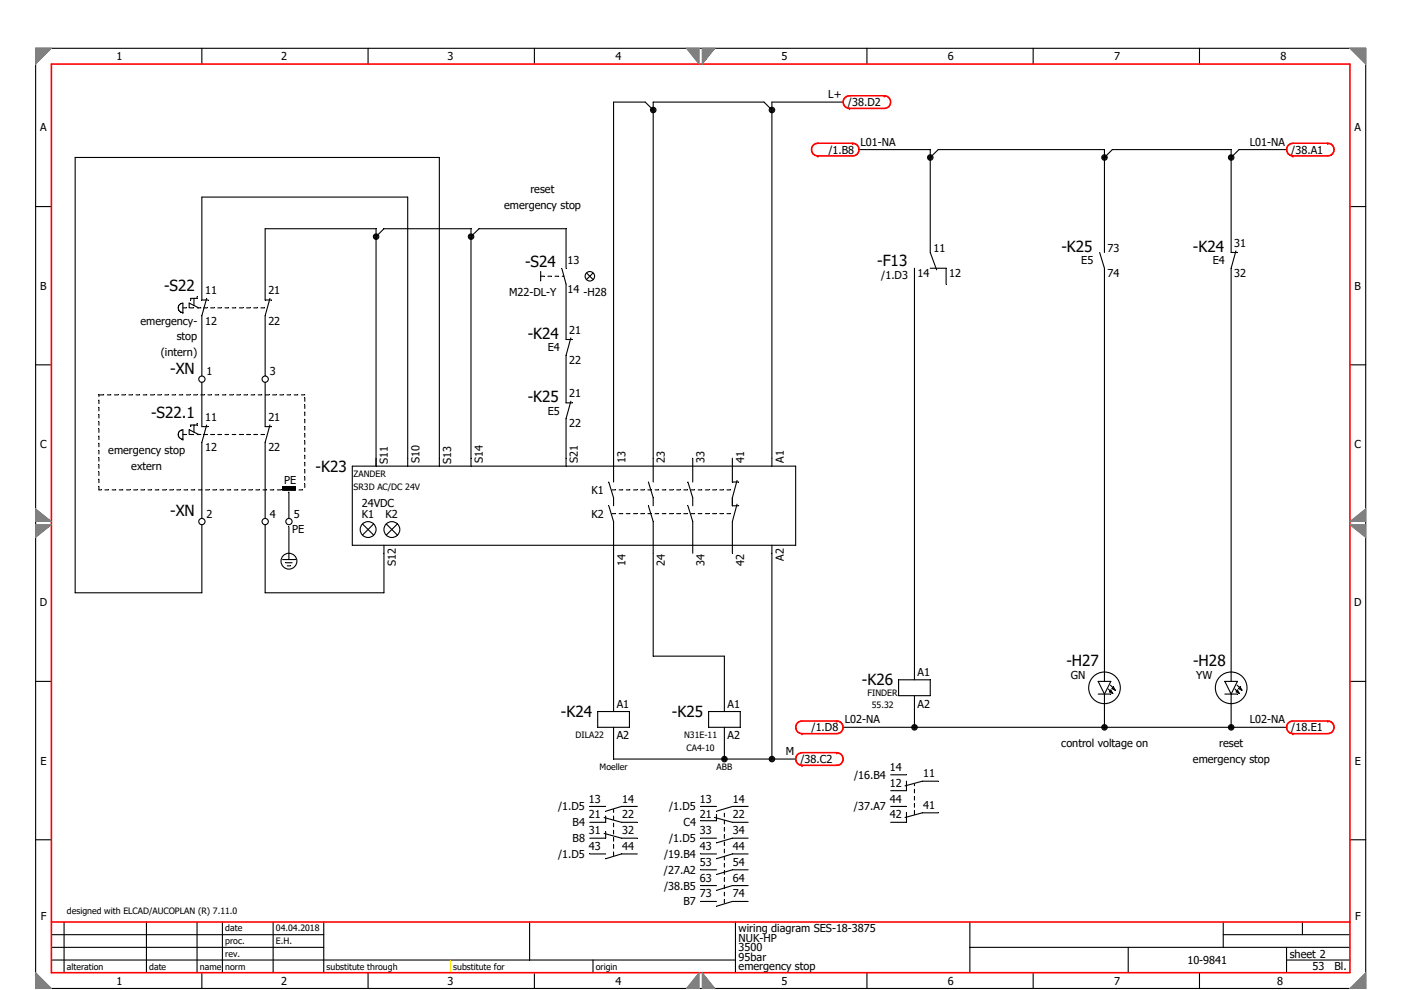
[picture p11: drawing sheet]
<svg xmlns="http://www.w3.org/2000/svg" width="297mm" height="210mm" viewBox="0 0 297 210" stroke-linecap="round" stroke-linejoin="round" font-family="sans-serif">
<defs><g id="words">
<g font-size="3.2">
<text x="225" y="53.4">-K25</text>
<text x="252.9" y="53.4">-K24</text>
<text x="111.3" y="56.6">-S24</text>
<text x="186" y="56.4">-F13</text>
<text x="34.8" y="61.8">-S22</text>
<text x="111.9" y="71.8">-K24</text>
<text x="36.1" y="79.2">-XN</text>
<text x="32" y="88.6">-S22.1</text>
<text x="111.9" y="85.3">-K25</text>
<text x="66.9" y="100.1">-K23</text>
<text x="36.1" y="109.5">-XN</text>
<text x="226.1" y="141.4">-H27</text>
<text x="253" y="141.4">-H28</text>
<text x="182.7" y="145.4">-K26</text>
<text x="118.9" y="152.1">-K24</text>
<text x="142.4" y="152.1">-K25</text>
</g>
<g font-size="2.3">
<text x="24.7" y="12.8">1</text>
<text x="59.6" y="12.8">2</text>
<text x="94.9" y="12.8">3</text>
<text x="130.5" y="12.8">4</text>
<text x="165.7" y="12.8">5</text>
<text x="201" y="12.8">6</text>
<text x="236.2" y="12.8">7</text>
<text x="271.5" y="12.8">8</text>
<text x="175.6" y="20.8">L+</text>
<text x="179.8" y="22.5">/38.D2</text>
<text x="8.5" y="27.9">A</text>
<text x="287.2" y="27.9">A</text>
<text x="175.6" y="32.6">/1.B8</text>
<text x="182.5" y="30.9">L01-NA</text>
<text x="265" y="30.9">L01-NA</text>
<text x="273.8" y="32.6">/38.A1</text>
<text x="112.5" y="41">reset</text>
<text x="106.9" y="44.3">emergency stop</text>
<text x="197.9" y="53.4">11</text>
<text x="234.8" y="53.4">73</text>
<text x="261.7" y="52.4">31</text>
<text x="120.4" y="56.1">13</text>
<text x="186.8" y="59.1">/1.D3</text>
<text x="194.5" y="58.8">14</text>
<text x="201.3" y="58.8">12</text>
<text x="229.3" y="56.1">E5</text>
<text x="234.8" y="58.8">74</text>
<text x="257.1" y="56.1">E4</text>
<text x="261.7" y="58.8">32</text>
<text x="8.5" y="61.4">B</text>
<text x="43.5" y="62.4">11</text>
<text x="56.9" y="62.4">21</text>
<text x="107.9" y="62.8">M22-DL-Y</text>
<text x="120.4" y="62.1">14</text>
<text x="123.7" y="62.8">-H28</text>
<text x="287.2" y="61.4">B</text>
<text x="29.8" y="68.8">emergency-</text>
<text x="43.5" y="68.8">12</text>
<text x="56.9" y="68.8">22</text>
<text x="120.7" y="70.8">21</text>
<text x="34.1" y="75.5">(intern)</text>
<text x="37.5" y="72.2">stop</text>
<text x="116.1" y="74.5">E4</text>
<text x="120.7" y="77.2">22</text>
<text x="43.8" y="79.6">1</text>
<text x="57.2" y="79.6">3</text>
<text x="43.5" y="89.3">11</text>
<text x="56.9" y="89.3">21</text>
<text x="116.1" y="88">E5</text>
<text x="120.7" y="84.3">21</text>
<text x="8.5" y="95">C</text>
<text x="43.5" y="95.7">12</text>
<text x="56.9" y="95.7">22</text>
<text x="120.7" y="90.7">22</text>
<text x="287.2" y="95">C</text>
<text x="23" y="96.4">emergency stop</text>
<text x="27.8" y="99.7">extern</text>
<text x="82.3" y="98.3" transform="rotate(-90 82.3 98.3)">S11</text>
<text x="89" y="98.2" transform="rotate(-90 89 98.2)">S10</text>
<text x="95.7" y="98.3" transform="rotate(-90 95.7 98.3)">S13</text>
<text x="102.4" y="98.2" transform="rotate(-90 102.4 98.2)">S14</text>
<text x="122.5" y="98.2" transform="rotate(-90 122.5 98.2)">S21</text>
<text x="132.6" y="98.2" transform="rotate(-90 132.6 98.2)">13</text>
<text x="141" y="98.2" transform="rotate(-90 141 98.2)">23</text>
<text x="149.4" y="98.2" transform="rotate(-90 149.4 98.2)">33</text>
<text x="157.8" y="98.2" transform="rotate(-90 157.8 98.2)">41</text>
<text x="166.2" y="98.2" transform="rotate(-90 166.2 98.2)">A1</text>
<text x="60.3" y="102.7">PE</text>
<text x="76.7" y="107.4">24VDC</text>
<text x="125.4" y="104.8">K1</text>
<text x="43.8" y="109.8">2</text>
<text x="57.2" y="109.8">4</text>
<text x="61.9" y="113.1">PE</text>
<text x="62.3" y="109.8">5</text>
<text x="76.7" y="109.8">K1</text>
<text x="81.7" y="109.8">K2</text>
<text x="125.4" y="109.8">K2</text>
<text x="166.2" y="119" transform="rotate(-90 166.2 119)">A2</text>
<text x="83.9" y="120" transform="rotate(-90 83.9 120)">S12</text>
<text x="132.6" y="120" transform="rotate(-90 132.6 120)">14</text>
<text x="141" y="120" transform="rotate(-90 141 120)">24</text>
<text x="149.4" y="120" transform="rotate(-90 149.4 120)">34</text>
<text x="157.8" y="120" transform="rotate(-90 157.8 120)">42</text>
<text x="8.4" y="128.6">D</text>
<text x="287.1" y="128.6">D</text>
<text x="194.5" y="143.4">A1</text>
<text x="227.1" y="144">GN</text>
<text x="253.6" y="144">YW</text>
<text x="130.8" y="150.1">A1</text>
<text x="154.3" y="150.1">A1</text>
<text x="172.1" y="155.1">/1.D8</text>
<text x="179.1" y="153.4">L02-NA</text>
<text x="194.5" y="150.1">A2</text>
<text x="265" y="153.4">L02-NA</text>
<text x="273.8" y="155.1">/18.E1</text>
<text x="130.8" y="156.8">A2</text>
<text x="154.3" y="156.8">A2</text>
<text x="166.6" y="160.1">M</text>
<text x="169.7" y="161.8">/38.C2</text>
<text x="225" y="158.5">control voltage on</text>
<text x="252.9" y="161.8">emergency stop</text>
<text x="258.5" y="158.5">reset</text>
<text x="8.6" y="162.2">E</text>
<text x="181.1" y="165.2">/16.B4</text>
<text x="188.7" y="163.5">14</text>
<text x="188.7" y="166.9">12</text>
<text x="195.7" y="164.8">11</text>
<text x="287.2" y="162.2">E</text>
<text x="118.3" y="171.9">/1.D5</text>
<text x="124.9" y="170.2">13</text>
<text x="124.9" y="173.6">21</text>
<text x="131.9" y="170.2">14</text>
<text x="131.9" y="173.6">22</text>
<text x="141.9" y="171.9">/1.D5</text>
<text x="148.4" y="170.2">13</text>
<text x="148.4" y="173.6">21</text>
<text x="155.4" y="170.2">14</text>
<text x="155.4" y="173.6">22</text>
<text x="181.1" y="171.9">/37.A7</text>
<text x="188.7" y="170.2">44</text>
<text x="188.7" y="173.6">42</text>
<text x="195.7" y="171.6">41</text>
<text x="121.4" y="175.3">B4</text>
<text x="121.4" y="178.6">B8</text>
<text x="124.9" y="176.9">31</text>
<text x="131.9" y="176.9">32</text>
<text x="141.9" y="178.6">/1.D5</text>
<text x="144.9" y="175.3">C4</text>
<text x="148.4" y="176.9">33</text>
<text x="155.4" y="176.9">34</text>
<text x="118.3" y="182">/1.D5</text>
<text x="124.9" y="180.3">43</text>
<text x="131.9" y="180.3">44</text>
<text x="140.8" y="185.3">/27.A2</text>
<text x="140.8" y="182">/19.B4</text>
<text x="148.4" y="183.6">53</text>
<text x="148.4" y="180.3">43</text>
<text x="155.4" y="180.3">44</text>
<text x="155.4" y="183.6">54</text>
<text x="140.8" y="188.7">/38.B5</text>
<text x="148.4" y="187">63</text>
<text x="148.4" y="190.4">73</text>
<text x="155.4" y="187">64</text>
<text x="155.4" y="190.4">74</text>
<text x="8.6" y="195.1">F</text>
<text x="144.9" y="192">B7</text>
<text x="156.6" y="197.7">wiring diagram SES-18-3875</text>
<text x="287.3" y="195.1">F</text>
<text x="156.6" y="201.8">3500</text>
<text x="156.6" y="199.8">NUK-HP</text>
<text x="156.6" y="203.8">95bar</text>
<text x="273.4" y="203.1">sheet 2</text>
<text x="24.7" y="208.8">1</text>
<text x="59.6" y="208.8">2</text>
<text x="94.9" y="208.8">3</text>
<text x="130.5" y="208.8">4</text>
<text x="156.6" y="205.8">emergency stop</text>
<text x="165.7" y="208.8">5</text>
<text x="201" y="208.8">6</text>
<text x="236.2" y="208.8">7</text>
<text x="251.8" y="204.5">10-9841</text>
<text x="270.8" y="208.8">8</text>
<text x="278.3" y="205.8">53</text>
<text x="283" y="205.8">Bl.</text>
</g>
<g font-size="1.9">
<text x="75" y="101.2">ZANDER</text>
<text x="75" y="103.9">SR3D AC/DC 24V</text>
<text x="184" y="147.6">FINDER</text>
<text x="184.8" y="150.2">55.32</text>
<text x="122" y="156.6">DILA22</text>
<text x="145" y="156.6">N31E-11</text>
<text x="145.6" y="159.3">CA4-10</text>
<text x="127.1" y="163.3">Moeller</text>
<text x="151.9" y="163.3">ABB</text>
<text x="14.2" y="193.9">designed with ELCAD/AUCOPLAN (R) 7.11.0</text>
<text x="47.8" y="197.6">date</text>
<text x="58.5" y="197.6">04.04.2018</text>
<text x="47.8" y="200.3">proc.</text>
<text x="47.8" y="202.9">rev.</text>
<text x="58.5" y="200.3">E.H.</text>
<text x="14.2" y="205.6">alteration</text>
<text x="31.6" y="205.6">date</text>
<text x="42.4" y="205.6">name</text>
<text x="47.8" y="205.6">norm</text>
<text x="69.3" y="205.6">substitute through</text>
<text x="96.1" y="205.6">substitute for</text>
<text x="126.3" y="205.6">origin</text>
</g>
</g></defs>
<g fill="none" stroke="#000" stroke-width=".23">
<path d="M7.6 10.2h282v199.5h-282zM42.8 10.2v3.4M78 10.2v3.4M113.3 10.2v3.4M183.8 10.2v3.4M219.1 10.2v3.4M254.3 10.2v3.4M138.5 23.3l-1.7-1.6h-6.7v80.5M163.7 23.3l-1.7-1.6h-23.5v80.5M178.8 21.7h-15.1v77.2M182.1 31.7h15.1v21.9l1.4 3.6M197.2 33.4l1.7-1.7h35.3v21.9"/>
<path d="M234.2 33.4l1.6-1.7h25.2v21.9h1.4M272.8 31.7h-10.1l-1.7 1.7M7.6 43.8h3.3M79.7 50.2l1.7-1.7h18.5v50.4M99.9 50.2l1.7-1.7h18.4v8.4M114.6 58.6h.8M114.6 57.6v2M116.2 58.6h.7M117.7 58.6h.7M119.1 57l.9 3.3v11.7h1.4M119.2 58.6h.3M124.4 57.9l1.3 1.4"/>
<path d="M125.7 57.9l-1.3 1.4M193.9 56.9v87.3M197.2 56.9h3.4v3.4M233.1 53.6l1.1 3.3v87.6M262 53.2l-1 3.7v87.6M286.2 43.8h3.4M7.6 77.4h3.3M38.1 64.6l.7-.3v2a1.01 1.01 0 0 1-.9-.6 1.01 1.01 0 0 1 .2-1.1zM38.8 66.3h.1M38.8 65.3h.7M40.1 65.3v-1l2 1M40.3 65.3h.8"/>
<path d="M41.1 63.3v1.5M41.8 62.9v.4h-1.4v.3M41.8 65.3h.8M43.1 65.3h.8M43.8 63.3l-1 3.7v12.7M44.1 63.6h-1.3v-21.8h43.6v57.1M44.7 65.3h.7M46.2 65.3h.7M47.7 65.3h.8M49.2 65.3h.8M50.8 65.3h.7M52.3 65.3h.7"/>
<path d="M53.8 65.3h.8M55.3 65.3h.8M57.2 63.3l-1 3.7v12.7M57.6 63.6h-1.4v-15.1h23.5v50.4M121 71.7l-1 3.7v10h1.4M286.2 77.4h3.4M21 84.9v.7M21 86.4v.7M21 87.9v.8M21 89.4v.8M21 91v.7M21 92.5v.7"/>
<path d="M21 94v.8M21 95.5v.8M21 97v.8M21 98.6v.7M22 83.8h-1v.3M22.8 83.8h.7M24.3 83.8h.7M25.8 83.8h.8M27.3 83.8h.8M28.8 83.8h.8M30.4 83.8h.7M31.9 83.8h.8"/>
<path d="M33.4 83.8h.8M34.9 83.8h.8M36.5 83.8h.7M38 83.8h.8M38.8 93.2a1.01 1.01 0 0 1-1-1.1 1.01 1.01 0 0 1 1-1v2.1M38.8 93.2h.1M38.8 92.2h.7M39.5 83.8h.8M40.1 92.2v-1.1l2 1.1M40.3 92.2h.8M41 83.8h.8M41.1 90.1v1.6"/>
<path d="M41.8 89.8v.3h-1.4v.4M41.8 92.2h.8M42.6 83.8h.7M42.8 81.1v9.4h1.3M43.1 92.2h.8M43.8 90.1l-1 3.7v16.2M44.1 83.8h.7M44.7 92.2h.7M45.6 83.8h.8M46.2 92.2h.7M47.1 83.8h.8M47.7 92.2h.8"/>
<path d="M48.7 83.8h.7M49.2 92.2h.8M50.2 83.8h.7M50.8 92.2h.7M51.7 83.8h.8M52.3 92.2h.7M53.2 83.8h.8M53.8 92.2h.8M54.8 83.8h.7M55.3 92.2h.8M56.2 81.1v9.4h1.4M56.3 83.8h.7"/>
<path d="M57.2 90.1l-1 3.7v16.2M57.8 83.8h.8M59.3 83.8h.8M60.9 83.8h.7M62.4 83.8h.7M63.9 83.8h.7M64.6 84.3v.8M64.6 85.9v.7M64.6 87.4v.8M64.6 88.9v.8M64.6 90.4v.8M64.6 92v.7"/>
<path d="M64.6 93.5v.8M64.6 95v.8M64.6 96.5v.8M64.6 98.1v.7M64.6 99.6v.8M74.7 98.9h94v16.8h-94zM93.2 98.9v-65.5h-77.3v92.3h26.9v-14.4M121 85.1l-1 3.7v10.1M146.9 97.2v5M155.3 97.2v5h1.3M21 100.1v.8M21 101.6v.8"/>
<path d="M21 103.1v.8h.5M22.2 103.9h.8M23.8 103.9h.7M25.3 103.9h.8M26.8 103.9h.8M28.3 103.9h.8M29.9 103.9h.7M31.4 103.9h.7M32.9 103.9h.8M34.4 103.9h.8M36 103.9h.7M37.5 103.9h.7"/>
<path d="M39 103.9h.8M40.5 103.9h.8M42.1 103.9h.7M43.6 103.9h.7M45.1 103.9h.8M46.6 103.9h.8M48.2 103.9h.7M49.7 103.9h.7M51.2 103.9h.8M52.7 103.9h.8M54.2 103.9h.8M55.8 103.9h.7"/>
<path d="M56.2 111.3v14.4h25.2v-10M57.3 103.9h.8M58.8 103.9h.8M59.9 103.3h2.7M59.9 103.4h2.7M59.9 103.5h2.7M59.9 103.6h2.7M59.9 103.7h2.7M59.9 103.8h2.7M59.9 118.7h2.7M60.6 119.4h1.3M61.3 104.4v5.6"/>
<path d="M61.3 111.8v6.9M62.6 103.2v.7M62.6 103.2h-2.7v.7h2.7M63.4 103.9h.8M64.6 101.1v.8M64.6 102.6v.8M76.9 111.1l2.3 2.4M79.2 111.1l-2.3 2.4M81.9 111.1l2.4 2.4M84.3 111.1l-2.4 2.4M129.1 102.2l1 3.4v1.7M129.1 107.3l1 3.3v40.3"/>
<path d="M129.7 103.9h.8M129.7 108.9h.8M131.3 103.9h.7M131.3 108.9h.7M132.8 103.9h.8M132.8 108.9h.8M134.3 103.9h.8M134.3 108.9h.8M135.8 103.9h.8M135.8 108.9h.8M137.4 103.9h.7M137.4 108.9h.7"/>
<path d="M137.5 102.2l1 3.4v1.7M137.5 107.3l1 3.3v28.6h15.1v11.7M138.9 103.9h.8M138.9 108.9h.8M140.4 103.9h.8M140.4 108.9h.8M141.9 103.9h.8M141.9 108.9h.8M143.5 103.9h.7M143.5 108.9h.7M145 103.9h.8M145 108.9h.8"/>
<path d="M145.9 102.2l1 3.4v1.7M145.9 107.3l1 3.3v6.7M146.5 103.9h.8M146.5 108.9h.8M148 103.9h.8M148 108.9h.8M149.6 103.9h.7M149.6 108.9h.7M151.1 103.9h.7M151.1 108.9h.7M152.6 103.9h.8M152.6 108.9h.8"/>
<path d="M154.1 103.9h.8M154.1 108.9h.8M156.3 101.9l-1 3.7v1.7h1.3M156.3 106.9l-1 3.7v6.7M163.7 115.7v45.3M60.9 120h.7M7.6 144.5h3.3M126.7 150.9h6.8v3.4h-6.8zM130.1 154.3v6.7h38.6M150.2 150.9h6.7v3.4h-6.7zM153.6 154.3v6.7M178.8 154.3h94"/>
<path d="M190.5 144.2h6.7v3.4h-6.7zM193.9 147.6v6.7M232.8 147.2h2.7M232.8 144.5h2.7l-1.3 2.7zM234.2 147.2v7.1M235 146.1l.9 1M235.4 145.3l1 1M235.5 146.3l.4 .8-.7-.4zM236 145.7l.4 .7-.6-.3zM259.7 147.2h2.7M259.7 144.5h2.7l-1.4 2.7zM261 147.2v7.1"/>
<path d="M261.8 146.1l1 1M262.3 145.3l1 1M262.4 146.3l.4 .8-.7-.4zM262.9 145.7l.4 .7-.7-.3zM286.2 144.5h3.4M7.6 178.1h3.3M125 171h3.4M128.1 173.4l3.7 1h3.3M128.1 176.8l3.7 1h3.3M128.4 173.1v1.3h-3.4M128.4 176.4v1.4h-3.4M130.1 171.7v.6"/>
<path d="M130.1 173.1v.7M130.1 174.6v.8M130.1 176.1v.8M130.1 177.7v.7M130.1 179.2v.7M135.1 171h-3.3l-3.4 1.1M148.5 177.8h3.4M148.5 171h3.4M151.6 173.4l3.7 1h3.3M151.9 172.7v1.4h-3.4M153.6 172.5v.7M153.6 174v.8"/>
<path d="M153.6 175.5v.8M153.6 177.1v.7M153.6 178.6v.7M158.6 177.8h-3.3l-3.4 1M158.6 171h-3.3l-3.4 1.1M188.8 171h3.4M188.8 164.3h3.4M192.2 172.4v2h-3.4M192.2 165.7v2h-3.4M193.9 166.3v.3M193.9 167.4v.8M193.9 168.9v.8"/>
<path d="M193.9 170.5v.7M193.9 172v.7M198.9 165.7h-3.3l-3.7 1M198.9 172.4h-3.3l-3.7 1M286.2 178.1h3.4M10.9 198.2h57.7M13.6 195.6v10.7M31 195.6v10.7M41.8 195.6v10.7M47.2 195.6v10.7M57.9 195.6v10.7M68.6 195.6v10.7"/>
<path d="M112.3 195.6v8M125 181.1h3.4M130.1 180.7v.8M135.1 181.1h-3.3l-3.4 1M148.5 181.1h3.4M148.5 184.5h3.4M148.5 187.8h3.4M148.5 191.2h3.4M153.6 180.1v.8M153.6 181.6v.8M153.6 183.2v.7M153.6 184.7v.7"/>
<path d="M153.6 186.2v.8M153.6 187.7v.8M153.6 189.3v.7M153.6 190.8v.7M155.9 195.6v10.7M158.6 181.1h-3.3l-3.4 1M158.6 184.5h-3.3l-3.4 1M158.6 187.8h-3.3l-3.4 1M158.6 191.2h-3.3l-3.4 1M205.6 195.6v10.7M259.4 198.2h26.8M259.4 195.6v5.3"/>
<path d="M276.1 195.6v2.6M10.9 203.6h145M10.9 200.9h57.7M42.8 206.3v3.4M78 206.3v3.4M113.3 206.3v3.4M125.7 203.6v2.7M183.8 206.3v3.4M205.6 200.9h80.6M219.1 206.3v3.4M239.2 200.9v5.4M254.3 206.3v3.4"/>
<path d="M272.8 203.6h13.4M272.8 200.9v5.4"/>
<circle cx="138.5" cy="23.3" r=".42"/>
<circle cx="138.5" cy="23.3" r=".58"/>
<circle cx="138.5" cy="23.3" r=".24"/>
<circle cx="163.7" cy="23.3" r=".42"/>
<circle cx="163.7" cy="23.3" r=".58"/>
<circle cx="163.7" cy="23.3" r=".24"/>
<circle cx="197.2" cy="33.4" r=".42"/>
<circle cx="197.2" cy="33.4" r=".58"/>
<circle cx="197.2" cy="33.4" r=".24"/>
<circle cx="234.2" cy="33.4" r=".42"/>
<circle cx="234.2" cy="33.4" r=".58"/>
<circle cx="234.2" cy="33.4" r=".24"/>
<circle cx="261" cy="33.4" r=".42"/>
<circle cx="261" cy="33.4" r=".58"/>
<circle cx="261" cy="33.4" r=".24"/>
<circle cx="79.7" cy="50.2" r=".42"/>
<circle cx="79.7" cy="50.2" r=".58"/>
<circle cx="79.7" cy="50.2" r=".24"/>
<circle cx="99.9" cy="50.2" r=".42"/>
<circle cx="99.9" cy="50.2" r=".58"/>
<circle cx="99.9" cy="50.2" r=".24"/>
<circle cx="125.1" cy="58.6" r="1.01"/>
<circle cx="42.8" cy="80.4" r=".67"/>
<circle cx="56.2" cy="80.4" r=".67"/>
<circle cx="42.8" cy="110.6" r=".67"/>
<circle cx="56.2" cy="110.6" r=".67"/>
<circle cx="61.3" cy="119" r="1.69"/>
<circle cx="61.3" cy="110.6" r=".67"/>
<circle cx="78" cy="112.3" r="1.69"/>
<circle cx="83.1" cy="112.3" r="1.69"/>
<circle cx="193.9" cy="154.3" r=".42"/>
<circle cx="193.9" cy="154.3" r=".58"/>
<circle cx="193.9" cy="154.3" r=".24"/>
<circle cx="234.2" cy="145.9" r="3.4"/>
<circle cx="234.2" cy="154.3" r=".42"/>
<circle cx="234.2" cy="154.3" r=".58"/>
<circle cx="234.2" cy="154.3" r=".24"/>
<circle cx="261" cy="145.9" r="3.4"/>
<circle cx="261" cy="154.3" r=".42"/>
<circle cx="261" cy="154.3" r=".58"/>
<circle cx="261" cy="154.3" r=".24"/>
<circle cx="153.6" cy="161" r=".42"/>
<circle cx="153.6" cy="161" r=".58"/>
<circle cx="153.6" cy="161" r=".24"/>
<circle cx="163.7" cy="161" r=".42"/>
<circle cx="163.7" cy="161" r=".58"/>
<circle cx="163.7" cy="161" r=".24"/>
</g>
<path d="M95.5 203.6v2.7" fill="none" stroke="#ff0" stroke-width=".21"/>
<path d="M10.9 195.6h275.3" fill="none" stroke="#f00" stroke-width=".34"/>
<path d="M286.2 13.6v192.7" fill="none" stroke="#f00" stroke-width=".34"/>
<path d="M10.9 206.3h275.3" fill="none" stroke="#f00" stroke-width=".34"/>
<path d="M10.9 13.6v192.7" fill="none" stroke="#f00" stroke-width=".34"/>
<path d="M10.9 13.6h275.3" fill="none" stroke="#f00" stroke-width=".34"/>
<path d="M170 159.7h-.3" fill="none" stroke="#f00" stroke-width=".34"/>
<path d="M169.7 159.7l-.3 .1" fill="none" stroke="#f00" stroke-width=".34"/>
<path d="M169.4 159.8l-.3 .2" fill="none" stroke="#f00" stroke-width=".34"/>
<path d="M169.1 160l-.2 .3" fill="none" stroke="#f00" stroke-width=".34"/>
<path d="M168.9 160.3l-.1 .4" fill="none" stroke="#f00" stroke-width=".34"/>
<path d="M168.8 160.7l-.1 .3" fill="none" stroke="#f00" stroke-width=".34"/>
<path d="M168.7 161l.1 .3" fill="none" stroke="#f00" stroke-width=".34"/>
<path d="M168.8 161.3l.1 .3" fill="none" stroke="#f00" stroke-width=".34"/>
<path d="M168.9 161.6l.2 .3" fill="none" stroke="#f00" stroke-width=".34"/>
<path d="M169.1 161.9l.3 .3" fill="none" stroke="#f00" stroke-width=".34"/>
<path d="M169.4 162.2l.3 .1" fill="none" stroke="#f00" stroke-width=".34"/>
<path d="M169.7 162.3h.3" fill="none" stroke="#f00" stroke-width=".34"/>
<circle cx="170" cy="162.3" r=".17" fill="#f00"/>
<path d="M170 159.6h7.4" fill="none" stroke="#f00" stroke-width=".34"/>
<path d="M170 162.3h7.4" fill="none" stroke="#f00" stroke-width=".34"/>
<path d="M177.8 162.3h-.4" fill="none" stroke="#f00" stroke-width=".34"/>
<path d="M178.1 162.2l-.3 .1" fill="none" stroke="#f00" stroke-width=".34"/>
<path d="M178.4 161.9l-.3 .3" fill="none" stroke="#f00" stroke-width=".34"/>
<path d="M178.6 161.6l-.2 .3" fill="none" stroke="#f00" stroke-width=".34"/>
<path d="M178.7 161.3l-.1 .3" fill="none" stroke="#f00" stroke-width=".34"/>
<path d="M178.7 161v.3" fill="none" stroke="#f00" stroke-width=".34"/>
<path d="M178.7 160.7v.3" fill="none" stroke="#f00" stroke-width=".34"/>
<path d="M178.6 160.3l.1 .4" fill="none" stroke="#f00" stroke-width=".34"/>
<path d="M178.4 160l.2 .3" fill="none" stroke="#f00" stroke-width=".34"/>
<path d="M178.1 159.8l.3 .2" fill="none" stroke="#f00" stroke-width=".34"/>
<path d="M177.8 159.7l.3 .1" fill="none" stroke="#f00" stroke-width=".34"/>
<path d="M177.4 159.7h.4" fill="none" stroke="#f00" stroke-width=".34"/>
<circle cx="177.4" cy="159.7" r=".17" fill="#f00"/>
<path d="M180.1 20.3l-.3 .1" fill="none" stroke="#f00" stroke-width=".34"/>
<path d="M179.8 20.4l-.4 .1" fill="none" stroke="#f00" stroke-width=".34"/>
<path d="M179.4 20.5l-.2 .2" fill="none" stroke="#f00" stroke-width=".34"/>
<path d="M179.2 20.7l-.3 .3" fill="none" stroke="#f00" stroke-width=".34"/>
<path d="M178.9 21l-.1 .3" fill="none" stroke="#f00" stroke-width=".34"/>
<path d="M178.8 21.3v.4" fill="none" stroke="#f00" stroke-width=".34"/>
<path d="M178.8 21.7v.3" fill="none" stroke="#f00" stroke-width=".34"/>
<path d="M178.8 22l.1 .3" fill="none" stroke="#f00" stroke-width=".34"/>
<path d="M178.9 22.3l.3 .3" fill="none" stroke="#f00" stroke-width=".34"/>
<path d="M179.2 22.6l.2 .2" fill="none" stroke="#f00" stroke-width=".34"/>
<path d="M179.4 22.8l.4 .1" fill="none" stroke="#f00" stroke-width=".34"/>
<path d="M179.8 22.9l.3 .1" fill="none" stroke="#f00" stroke-width=".34"/>
<circle cx="180.1" cy="23" r=".17" fill="#f00"/>
<path d="M180.1 20.3h7.4" fill="none" stroke="#f00" stroke-width=".34"/>
<path d="M180.1 23h7.4" fill="none" stroke="#f00" stroke-width=".34"/>
<path d="M187.8 22.9l-.3 .1" fill="none" stroke="#f00" stroke-width=".34"/>
<path d="M188.2 22.8l-.4 .1" fill="none" stroke="#f00" stroke-width=".34"/>
<path d="M188.4 22.6l-.2 .2" fill="none" stroke="#f00" stroke-width=".34"/>
<path d="M188.7 22.3l-.3 .3" fill="none" stroke="#f00" stroke-width=".34"/>
<path d="M188.8 22l-.1 .3" fill="none" stroke="#f00" stroke-width=".34"/>
<path d="M188.8 21.7v.3" fill="none" stroke="#f00" stroke-width=".34"/>
<path d="M188.8 21.3v.4" fill="none" stroke="#f00" stroke-width=".34"/>
<path d="M188.7 21l.1 .3" fill="none" stroke="#f00" stroke-width=".34"/>
<path d="M188.4 20.7l.3 .3" fill="none" stroke="#f00" stroke-width=".34"/>
<path d="M188.2 20.5l.2 .2" fill="none" stroke="#f00" stroke-width=".34"/>
<path d="M187.8 20.4l.4 .1" fill="none" stroke="#f00" stroke-width=".34"/>
<path d="M187.5 20.3l.3 .1" fill="none" stroke="#f00" stroke-width=".34"/>
<circle cx="187.5" cy="20.3" r=".17" fill="#f00"/>
<path d="M177.8 155.6h-.4" fill="none" stroke="#f00" stroke-width=".34"/>
<path d="M178.1 155.4l-.3 .2" fill="none" stroke="#f00" stroke-width=".34"/>
<path d="M178.4 155.2l-.3 .2" fill="none" stroke="#f00" stroke-width=".34"/>
<path d="M178.6 154.9l-.2 .3" fill="none" stroke="#f00" stroke-width=".34"/>
<path d="M178.7 154.6l-.1 .3" fill="none" stroke="#f00" stroke-width=".34"/>
<path d="M178.7 154.3v.3" fill="none" stroke="#f00" stroke-width=".34"/>
<path d="M178.7 153.9v.4" fill="none" stroke="#f00" stroke-width=".34"/>
<path d="M178.6 153.6l.1 .3" fill="none" stroke="#f00" stroke-width=".34"/>
<path d="M178.4 153.3l.2 .3" fill="none" stroke="#f00" stroke-width=".34"/>
<path d="M178.1 153.1l.3 .2" fill="none" stroke="#f00" stroke-width=".34"/>
<path d="M177.8 153l.3 .1" fill="none" stroke="#f00" stroke-width=".34"/>
<path d="M177.4 152.9l.4 .1" fill="none" stroke="#f00" stroke-width=".34"/>
<circle cx="177.4" cy="152.9" r=".17" fill="#f00"/>
<path d="M170 152.9h7.4" fill="none" stroke="#f00" stroke-width=".34"/>
<path d="M170 155.6h7.4" fill="none" stroke="#f00" stroke-width=".34"/>
<path d="M170 152.9l-.3 .1" fill="none" stroke="#f00" stroke-width=".34"/>
<path d="M169.7 153l-.3 .1" fill="none" stroke="#f00" stroke-width=".34"/>
<path d="M169.4 153.1l-.3 .2" fill="none" stroke="#f00" stroke-width=".34"/>
<path d="M169.1 153.3l-.2 .3" fill="none" stroke="#f00" stroke-width=".34"/>
<path d="M168.9 153.6l-.1 .3" fill="none" stroke="#f00" stroke-width=".34"/>
<path d="M168.8 153.9l-.1 .4" fill="none" stroke="#f00" stroke-width=".34"/>
<path d="M168.7 154.3l.1 .3" fill="none" stroke="#f00" stroke-width=".34"/>
<path d="M168.8 154.6l.1 .3" fill="none" stroke="#f00" stroke-width=".34"/>
<path d="M168.9 154.9l.2 .3" fill="none" stroke="#f00" stroke-width=".34"/>
<path d="M169.1 155.2l.3 .2" fill="none" stroke="#f00" stroke-width=".34"/>
<path d="M169.4 155.4l.3 .2" fill="none" stroke="#f00" stroke-width=".34"/>
<path d="M169.7 155.6h.3" fill="none" stroke="#f00" stroke-width=".34"/>
<circle cx="170" cy="155.6" r=".17" fill="#f00"/>
<path d="M181.1 33l-.3 .1" fill="none" stroke="#f00" stroke-width=".34"/>
<path d="M181.5 32.9l-.4 .1" fill="none" stroke="#f00" stroke-width=".34"/>
<path d="M181.7 32.7l-.2 .2" fill="none" stroke="#f00" stroke-width=".34"/>
<path d="M181.9 32.4l-.2 .3" fill="none" stroke="#f00" stroke-width=".34"/>
<path d="M182.1 32.1l-.2 .3" fill="none" stroke="#f00" stroke-width=".34"/>
<path d="M182.1 31.7v.4" fill="none" stroke="#f00" stroke-width=".34"/>
<path d="M182.1 31.4v.3" fill="none" stroke="#f00" stroke-width=".34"/>
<path d="M181.9 31.1l.2 .3" fill="none" stroke="#f00" stroke-width=".34"/>
<path d="M181.7 30.8l.2 .3" fill="none" stroke="#f00" stroke-width=".34"/>
<path d="M181.5 30.6l.2 .2" fill="none" stroke="#f00" stroke-width=".34"/>
<path d="M181.1 30.4l.4 .2" fill="none" stroke="#f00" stroke-width=".34"/>
<path d="M180.8 30.4h.3" fill="none" stroke="#f00" stroke-width=".34"/>
<circle cx="180.8" cy="30.4" r=".17" fill="#f00"/>
<path d="M173.4 30.4h7.4" fill="none" stroke="#f00" stroke-width=".34"/>
<path d="M173.4 33.1h7.4" fill="none" stroke="#f00" stroke-width=".34"/>
<path d="M173.4 30.4h-.3" fill="none" stroke="#f00" stroke-width=".34"/>
<path d="M173.1 30.4l-.4 .2" fill="none" stroke="#f00" stroke-width=".34"/>
<path d="M172.7 30.6l-.3 .2" fill="none" stroke="#f00" stroke-width=".34"/>
<path d="M172.4 30.8l-.2 .3" fill="none" stroke="#f00" stroke-width=".34"/>
<path d="M172.2 31.1l-.1 .3" fill="none" stroke="#f00" stroke-width=".34"/>
<path d="M172.1 31.4v.3" fill="none" stroke="#f00" stroke-width=".34"/>
<path d="M172.1 31.7v.4" fill="none" stroke="#f00" stroke-width=".34"/>
<path d="M172.1 32.1l.1 .3" fill="none" stroke="#f00" stroke-width=".34"/>
<path d="M172.2 32.4l.2 .3" fill="none" stroke="#f00" stroke-width=".34"/>
<path d="M172.4 32.7l.3 .2" fill="none" stroke="#f00" stroke-width=".34"/>
<path d="M172.7 32.9l.4 .1" fill="none" stroke="#f00" stroke-width=".34"/>
<path d="M173.1 33l.3 .1" fill="none" stroke="#f00" stroke-width=".34"/>
<circle cx="173.4" cy="33.1" r=".17" fill="#f00"/>
<path d="M274.1 30.4h-.3" fill="none" stroke="#f00" stroke-width=".34"/>
<path d="M273.8 30.4l-.3 .2" fill="none" stroke="#f00" stroke-width=".34"/>
<path d="M273.5 30.6l-.3 .2" fill="none" stroke="#f00" stroke-width=".34"/>
<path d="M273.2 30.8l-.2 .3" fill="none" stroke="#f00" stroke-width=".34"/>
<path d="M273 31.1l-.2 .3" fill="none" stroke="#f00" stroke-width=".34"/>
<path d="M272.8 31.4v.3" fill="none" stroke="#f00" stroke-width=".34"/>
<path d="M272.8 31.7v.4" fill="none" stroke="#f00" stroke-width=".34"/>
<path d="M272.8 32.1l.2 .3" fill="none" stroke="#f00" stroke-width=".34"/>
<path d="M273 32.4l.2 .3" fill="none" stroke="#f00" stroke-width=".34"/>
<path d="M273.2 32.7l.3 .2" fill="none" stroke="#f00" stroke-width=".34"/>
<path d="M273.5 32.9l.3 .1" fill="none" stroke="#f00" stroke-width=".34"/>
<path d="M273.8 33l.3 .1" fill="none" stroke="#f00" stroke-width=".34"/>
<circle cx="274.1" cy="33.1" r=".17" fill="#f00"/>
<path d="M274.1 30.4h7.4" fill="none" stroke="#f00" stroke-width=".34"/>
<path d="M274.1 33.1h7.4" fill="none" stroke="#f00" stroke-width=".34"/>
<path d="M281.9 33l-.4 .1" fill="none" stroke="#f00" stroke-width=".34"/>
<path d="M282.2 32.9l-.3 .1" fill="none" stroke="#f00" stroke-width=".34"/>
<path d="M282.5 32.7l-.3 .2" fill="none" stroke="#f00" stroke-width=".34"/>
<path d="M282.7 32.4l-.2 .3" fill="none" stroke="#f00" stroke-width=".34"/>
<path d="M282.8 32.1l-.1 .3" fill="none" stroke="#f00" stroke-width=".34"/>
<path d="M282.8 31.7v.4" fill="none" stroke="#f00" stroke-width=".34"/>
<path d="M282.8 31.4v.3" fill="none" stroke="#f00" stroke-width=".34"/>
<path d="M282.7 31.1l.1 .3" fill="none" stroke="#f00" stroke-width=".34"/>
<path d="M282.5 30.8l.2 .3" fill="none" stroke="#f00" stroke-width=".34"/>
<path d="M282.2 30.6l.3 .2" fill="none" stroke="#f00" stroke-width=".34"/>
<path d="M281.9 30.4l.3 .2" fill="none" stroke="#f00" stroke-width=".34"/>
<path d="M281.5 30.4h.4" fill="none" stroke="#f00" stroke-width=".34"/>
<circle cx="281.5" cy="30.4" r=".17" fill="#f00"/>
<path d="M274.1 152.9l-.3 .1" fill="none" stroke="#f00" stroke-width=".34"/>
<path d="M273.8 153l-.3 .1" fill="none" stroke="#f00" stroke-width=".34"/>
<path d="M273.5 153.1l-.3 .2" fill="none" stroke="#f00" stroke-width=".34"/>
<path d="M273.2 153.3l-.2 .3" fill="none" stroke="#f00" stroke-width=".34"/>
<path d="M273 153.6l-.2 .3" fill="none" stroke="#f00" stroke-width=".34"/>
<path d="M272.8 153.9v.4" fill="none" stroke="#f00" stroke-width=".34"/>
<path d="M272.8 154.3v.3" fill="none" stroke="#f00" stroke-width=".34"/>
<path d="M272.8 154.6l.2 .3" fill="none" stroke="#f00" stroke-width=".34"/>
<path d="M273 154.9l.2 .3" fill="none" stroke="#f00" stroke-width=".34"/>
<path d="M273.2 155.2l.3 .2" fill="none" stroke="#f00" stroke-width=".34"/>
<path d="M273.5 155.4l.3 .2" fill="none" stroke="#f00" stroke-width=".34"/>
<path d="M273.8 155.6h.3" fill="none" stroke="#f00" stroke-width=".34"/>
<circle cx="274.1" cy="155.6" r=".17" fill="#f00"/>
<path d="M274.1 152.9h7.4" fill="none" stroke="#f00" stroke-width=".34"/>
<path d="M274.1 155.6h7.4" fill="none" stroke="#f00" stroke-width=".34"/>
<path d="M281.9 155.6h-.4" fill="none" stroke="#f00" stroke-width=".34"/>
<path d="M282.2 155.4l-.3 .2" fill="none" stroke="#f00" stroke-width=".34"/>
<path d="M282.5 155.2l-.3 .2" fill="none" stroke="#f00" stroke-width=".34"/>
<path d="M282.7 154.9l-.2 .3" fill="none" stroke="#f00" stroke-width=".34"/>
<path d="M282.8 154.6l-.1 .3" fill="none" stroke="#f00" stroke-width=".34"/>
<path d="M282.8 154.3v.3" fill="none" stroke="#f00" stroke-width=".34"/>
<path d="M282.8 153.9v.4" fill="none" stroke="#f00" stroke-width=".34"/>
<path d="M282.7 153.6l.1 .3" fill="none" stroke="#f00" stroke-width=".34"/>
<path d="M282.5 153.3l.2 .3" fill="none" stroke="#f00" stroke-width=".34"/>
<path d="M282.2 153.1l.3 .2" fill="none" stroke="#f00" stroke-width=".34"/>
<path d="M281.9 153l.3 .1" fill="none" stroke="#f00" stroke-width=".34"/>
<path d="M281.5 152.9l.4 .1" fill="none" stroke="#f00" stroke-width=".34"/>
<circle cx="281.5" cy="152.9" r=".17" fill="#f00"/>
<path d="M145.5 10.2l2.7 3.4" fill="none" stroke="#808080" stroke-width=".21"/>
<path d="M148.2 10.2v3.4" fill="none" stroke="#808080" stroke-width=".21"/>
<path d="M145.5 10.2h2.7" fill="none" stroke="#808080" stroke-width=".21"/>
<path d="M148.1 13.4h.1" fill="none" stroke="#808080" stroke-width=".21"/>
<path d="M148.1 13.3h.1" fill="none" stroke="#808080" stroke-width=".21"/>
<path d="M148 13.3h.2" fill="none" stroke="#808080" stroke-width=".21"/>
<path d="M147.9 13.2h.3" fill="none" stroke="#808080" stroke-width=".21"/>
<path d="M147.9 13.1h.3" fill="none" stroke="#808080" stroke-width=".21"/>
<path d="M147.8 13h.4" fill="none" stroke="#808080" stroke-width=".21"/>
<path d="M147.7 12.9h.5" fill="none" stroke="#808080" stroke-width=".21"/>
<path d="M147.7 12.8h.5" fill="none" stroke="#808080" stroke-width=".21"/>
<path d="M147.6 12.8h.6" fill="none" stroke="#808080" stroke-width=".21"/>
<path d="M147.5 12.7h.7" fill="none" stroke="#808080" stroke-width=".21"/>
<path d="M147.5 12.6h.7" fill="none" stroke="#808080" stroke-width=".21"/>
<path d="M147.4 12.5h.8" fill="none" stroke="#808080" stroke-width=".21"/>
<path d="M147.3 12.4h.9" fill="none" stroke="#808080" stroke-width=".21"/>
<path d="M147.3 12.3h.9" fill="none" stroke="#808080" stroke-width=".21"/>
<path d="M147.2 12.3h1" fill="none" stroke="#808080" stroke-width=".21"/>
<path d="M147.1 12.2h1.1" fill="none" stroke="#808080" stroke-width=".21"/>
<path d="M147.1 12.1h1.1" fill="none" stroke="#808080" stroke-width=".21"/>
<path d="M147 12h1.2" fill="none" stroke="#808080" stroke-width=".21"/>
<path d="M146.9 11.9h1.3" fill="none" stroke="#808080" stroke-width=".21"/>
<path d="M146.9 11.8h1.3" fill="none" stroke="#808080" stroke-width=".21"/>
<path d="M146.8 11.7h1.4" fill="none" stroke="#808080" stroke-width=".21"/>
<path d="M146.7 11.7h1.5" fill="none" stroke="#808080" stroke-width=".21"/>
<path d="M146.7 11.6h1.5" fill="none" stroke="#808080" stroke-width=".21"/>
<path d="M146.6 11.5h1.6" fill="none" stroke="#808080" stroke-width=".21"/>
<path d="M146.5 11.4h1.7" fill="none" stroke="#808080" stroke-width=".21"/>
<path d="M146.4 11.3h1.8" fill="none" stroke="#808080" stroke-width=".21"/>
<path d="M146.4 11.2h1.8" fill="none" stroke="#808080" stroke-width=".21"/>
<path d="M146.3 11.2h1.9" fill="none" stroke="#808080" stroke-width=".21"/>
<path d="M146.3 11.1h1.9" fill="none" stroke="#808080" stroke-width=".21"/>
<path d="M146.2 11h2" fill="none" stroke="#808080" stroke-width=".21"/>
<path d="M146.1 10.9h2.1" fill="none" stroke="#808080" stroke-width=".21"/>
<path d="M146 10.8h2.2" fill="none" stroke="#808080" stroke-width=".21"/>
<path d="M146 10.7h2.2" fill="none" stroke="#808080" stroke-width=".21"/>
<path d="M145.9 10.7h2.3" fill="none" stroke="#808080" stroke-width=".21"/>
<path d="M145.9 10.6h2.3" fill="none" stroke="#808080" stroke-width=".21"/>
<path d="M145.8 10.5h2.4" fill="none" stroke="#808080" stroke-width=".21"/>
<path d="M145.7 10.4h2.5" fill="none" stroke="#808080" stroke-width=".21"/>
<path d="M145.6 10.3h2.6" fill="none" stroke="#808080" stroke-width=".21"/>
<path d="M145.6 10.2h2.6" fill="none" stroke="#808080" stroke-width=".21"/>
<path d="M148.9 10.2v3.4" fill="none" stroke="#808080" stroke-width=".21"/>
<path d="M151.6 10.2l-2.7 3.4" fill="none" stroke="#808080" stroke-width=".21"/>
<path d="M148.9 10.2h2.7" fill="none" stroke="#808080" stroke-width=".21"/>
<path d="M148.9 13.4h.1" fill="none" stroke="#808080" stroke-width=".21"/>
<path d="M148.9 13.3h.1" fill="none" stroke="#808080" stroke-width=".21"/>
<path d="M148.9 13.3h.2" fill="none" stroke="#808080" stroke-width=".21"/>
<path d="M148.9 13.2h.3" fill="none" stroke="#808080" stroke-width=".21"/>
<path d="M148.9 13.1h.3" fill="none" stroke="#808080" stroke-width=".21"/>
<path d="M148.9 13h.4" fill="none" stroke="#808080" stroke-width=".21"/>
<path d="M148.9 12.9h.5" fill="none" stroke="#808080" stroke-width=".21"/>
<path d="M148.9 12.8h.5" fill="none" stroke="#808080" stroke-width=".21"/>
<path d="M148.9 12.8h.6" fill="none" stroke="#808080" stroke-width=".21"/>
<path d="M148.9 12.7h.7" fill="none" stroke="#808080" stroke-width=".21"/>
<path d="M148.9 12.6h.7" fill="none" stroke="#808080" stroke-width=".21"/>
<path d="M148.9 12.5h.8" fill="none" stroke="#808080" stroke-width=".21"/>
<path d="M148.9 12.4h.9" fill="none" stroke="#808080" stroke-width=".21"/>
<path d="M148.9 12.3h.9" fill="none" stroke="#808080" stroke-width=".21"/>
<path d="M148.9 12.3h1" fill="none" stroke="#808080" stroke-width=".21"/>
<path d="M148.9 12.2h1.1" fill="none" stroke="#808080" stroke-width=".21"/>
<path d="M148.9 12.1h1.1" fill="none" stroke="#808080" stroke-width=".21"/>
<path d="M148.9 12h1.2" fill="none" stroke="#808080" stroke-width=".21"/>
<path d="M148.9 11.9h1.3" fill="none" stroke="#808080" stroke-width=".21"/>
<path d="M148.9 11.8h1.3" fill="none" stroke="#808080" stroke-width=".21"/>
<path d="M148.9 11.7h1.4" fill="none" stroke="#808080" stroke-width=".21"/>
<path d="M148.9 11.7h1.5" fill="none" stroke="#808080" stroke-width=".21"/>
<path d="M148.9 11.6h1.5" fill="none" stroke="#808080" stroke-width=".21"/>
<path d="M148.9 11.5h1.6" fill="none" stroke="#808080" stroke-width=".21"/>
<path d="M148.9 11.4h1.7" fill="none" stroke="#808080" stroke-width=".21"/>
<path d="M148.9 11.3h1.8" fill="none" stroke="#808080" stroke-width=".21"/>
<path d="M148.9 11.2h1.8" fill="none" stroke="#808080" stroke-width=".21"/>
<path d="M148.9 11.2h1.9" fill="none" stroke="#808080" stroke-width=".21"/>
<path d="M148.9 11.1h2" fill="none" stroke="#808080" stroke-width=".21"/>
<path d="M148.9 11h2" fill="none" stroke="#808080" stroke-width=".21"/>
<path d="M148.9 10.9h2.1" fill="none" stroke="#808080" stroke-width=".21"/>
<path d="M148.9 10.8h2.2" fill="none" stroke="#808080" stroke-width=".21"/>
<path d="M148.9 10.7h2.2" fill="none" stroke="#808080" stroke-width=".21"/>
<path d="M148.9 10.7h2.3" fill="none" stroke="#808080" stroke-width=".21"/>
<path d="M148.9 10.6h2.4" fill="none" stroke="#808080" stroke-width=".21"/>
<path d="M148.9 10.5h2.4" fill="none" stroke="#808080" stroke-width=".21"/>
<path d="M148.9 10.4h2.5" fill="none" stroke="#808080" stroke-width=".21"/>
<path d="M148.9 10.3h2.6" fill="none" stroke="#808080" stroke-width=".21"/>
<path d="M148.9 10.2h2.6" fill="none" stroke="#808080" stroke-width=".21"/>
<path d="M7.6 10.2v3.4" fill="none" stroke="#808080" stroke-width=".21"/>
<path d="M7.6 10.2h3.3" fill="none" stroke="#808080" stroke-width=".21"/>
<path d="M10.9 10.2l-3.3 3.4" fill="none" stroke="#808080" stroke-width=".21"/>
<path d="M7.6 13.4h.1" fill="none" stroke="#808080" stroke-width=".21"/>
<path d="M7.6 13.3h.1" fill="none" stroke="#808080" stroke-width=".21"/>
<path d="M7.6 13.3h.2" fill="none" stroke="#808080" stroke-width=".21"/>
<path d="M7.6 13.2h.3" fill="none" stroke="#808080" stroke-width=".21"/>
<path d="M7.6 13.1h.4" fill="none" stroke="#808080" stroke-width=".21"/>
<path d="M7.6 13h.5" fill="none" stroke="#808080" stroke-width=".21"/>
<path d="M7.6 12.9h.6" fill="none" stroke="#808080" stroke-width=".21"/>
<path d="M7.6 12.8h.7" fill="none" stroke="#808080" stroke-width=".21"/>
<path d="M7.6 12.8h.7" fill="none" stroke="#808080" stroke-width=".21"/>
<path d="M7.6 12.7h.8" fill="none" stroke="#808080" stroke-width=".21"/>
<path d="M7.6 12.6h.9" fill="none" stroke="#808080" stroke-width=".21"/>
<path d="M7.6 12.5h1" fill="none" stroke="#808080" stroke-width=".21"/>
<path d="M7.6 12.4h1.1" fill="none" stroke="#808080" stroke-width=".21"/>
<path d="M7.6 12.3h1.2" fill="none" stroke="#808080" stroke-width=".21"/>
<path d="M7.6 12.3h1.2" fill="none" stroke="#808080" stroke-width=".21"/>
<path d="M7.6 12.2h1.3" fill="none" stroke="#808080" stroke-width=".21"/>
<path d="M7.6 12.1h1.4" fill="none" stroke="#808080" stroke-width=".21"/>
<path d="M7.6 12h1.5" fill="none" stroke="#808080" stroke-width=".21"/>
<path d="M7.6 11.9h1.6" fill="none" stroke="#808080" stroke-width=".21"/>
<path d="M7.6 11.8h1.6" fill="none" stroke="#808080" stroke-width=".21"/>
<path d="M7.6 11.7h1.7" fill="none" stroke="#808080" stroke-width=".21"/>
<path d="M7.6 11.7h1.8" fill="none" stroke="#808080" stroke-width=".21"/>
<path d="M7.6 11.6h1.9" fill="none" stroke="#808080" stroke-width=".21"/>
<path d="M7.6 11.5h2" fill="none" stroke="#808080" stroke-width=".21"/>
<path d="M7.6 11.4h2.1" fill="none" stroke="#808080" stroke-width=".21"/>
<path d="M7.6 11.3h2.2" fill="none" stroke="#808080" stroke-width=".21"/>
<path d="M7.6 11.2h2.2" fill="none" stroke="#808080" stroke-width=".21"/>
<path d="M7.6 11.2h2.3" fill="none" stroke="#808080" stroke-width=".21"/>
<path d="M7.6 11.1h2.4" fill="none" stroke="#808080" stroke-width=".21"/>
<path d="M7.6 11h2.5" fill="none" stroke="#808080" stroke-width=".21"/>
<path d="M7.6 10.9h2.6" fill="none" stroke="#808080" stroke-width=".21"/>
<path d="M7.6 10.8h2.7" fill="none" stroke="#808080" stroke-width=".21"/>
<path d="M7.6 10.7h2.7" fill="none" stroke="#808080" stroke-width=".21"/>
<path d="M7.6 10.7h2.8" fill="none" stroke="#808080" stroke-width=".21"/>
<path d="M7.6 10.6h2.9" fill="none" stroke="#808080" stroke-width=".21"/>
<path d="M7.6 10.5h3" fill="none" stroke="#808080" stroke-width=".21"/>
<path d="M7.6 10.4h3.1" fill="none" stroke="#808080" stroke-width=".21"/>
<path d="M7.6 10.3h3.2" fill="none" stroke="#808080" stroke-width=".21"/>
<path d="M7.6 10.2h3.3" fill="none" stroke="#808080" stroke-width=".21"/>
<path d="M7.6 111.3v2.7" fill="none" stroke="#808080" stroke-width=".21"/>
<path d="M10.9 111.3l-3.3 2.7" fill="none" stroke="#808080" stroke-width=".21"/>
<path d="M7.6 111.3h3.3" fill="none" stroke="#808080" stroke-width=".21"/>
<path d="M7.6 113.8h.1" fill="none" stroke="#808080" stroke-width=".21"/>
<path d="M7.6 113.7h.2" fill="none" stroke="#808080" stroke-width=".21"/>
<path d="M7.6 113.6h.3" fill="none" stroke="#808080" stroke-width=".21"/>
<path d="M7.6 113.6h.4" fill="none" stroke="#808080" stroke-width=".21"/>
<path d="M7.6 113.5h.5" fill="none" stroke="#808080" stroke-width=".21"/>
<path d="M7.6 113.4h.6" fill="none" stroke="#808080" stroke-width=".21"/>
<path d="M7.6 113.3h.7" fill="none" stroke="#808080" stroke-width=".21"/>
<path d="M7.6 113.2h.8" fill="none" stroke="#808080" stroke-width=".21"/>
<path d="M7.6 113.1h.9" fill="none" stroke="#808080" stroke-width=".21"/>
<path d="M7.6 113.1h1" fill="none" stroke="#808080" stroke-width=".21"/>
<path d="M7.6 113h1.2" fill="none" stroke="#808080" stroke-width=".21"/>
<path d="M7.6 112.9h1.2" fill="none" stroke="#808080" stroke-width=".21"/>
<path d="M7.6 112.8h1.4" fill="none" stroke="#808080" stroke-width=".21"/>
<path d="M7.6 112.7h1.5" fill="none" stroke="#808080" stroke-width=".21"/>
<path d="M7.6 112.6h1.6" fill="none" stroke="#808080" stroke-width=".21"/>
<path d="M7.6 112.6h1.7" fill="none" stroke="#808080" stroke-width=".21"/>
<path d="M7.6 112.5h1.8" fill="none" stroke="#808080" stroke-width=".21"/>
<path d="M7.6 112.4h1.9" fill="none" stroke="#808080" stroke-width=".21"/>
<path d="M7.6 112.3h2" fill="none" stroke="#808080" stroke-width=".21"/>
<path d="M7.6 112.2h2.1" fill="none" stroke="#808080" stroke-width=".21"/>
<path d="M7.6 112.1h2.2" fill="none" stroke="#808080" stroke-width=".21"/>
<path d="M7.6 112.1h2.3" fill="none" stroke="#808080" stroke-width=".21"/>
<path d="M7.6 112h2.4" fill="none" stroke="#808080" stroke-width=".21"/>
<path d="M7.6 111.9h2.5" fill="none" stroke="#808080" stroke-width=".21"/>
<path d="M7.6 111.8h2.6" fill="none" stroke="#808080" stroke-width=".21"/>
<path d="M7.6 111.7h2.7" fill="none" stroke="#808080" stroke-width=".21"/>
<path d="M7.6 111.6h2.8" fill="none" stroke="#808080" stroke-width=".21"/>
<path d="M7.6 111.5h2.9" fill="none" stroke="#808080" stroke-width=".21"/>
<path d="M7.6 111.5h3" fill="none" stroke="#808080" stroke-width=".21"/>
<path d="M7.6 111.4h3.1" fill="none" stroke="#808080" stroke-width=".21"/>
<path d="M7.6 111.3h3.3" fill="none" stroke="#808080" stroke-width=".21"/>
<path d="M7.6 107.9v2.7" fill="none" stroke="#808080" stroke-width=".21"/>
<path d="M7.6 107.9l3.3 2.7" fill="none" stroke="#808080" stroke-width=".21"/>
<path d="M7.6 110.6h3.3" fill="none" stroke="#808080" stroke-width=".21"/>
<path d="M7.6 110.5h3.1" fill="none" stroke="#808080" stroke-width=".21"/>
<path d="M7.6 110.4h3" fill="none" stroke="#808080" stroke-width=".21"/>
<path d="M7.6 110.4h2.9" fill="none" stroke="#808080" stroke-width=".21"/>
<path d="M7.6 110.3h2.8" fill="none" stroke="#808080" stroke-width=".21"/>
<path d="M7.6 110.2h2.7" fill="none" stroke="#808080" stroke-width=".21"/>
<path d="M7.6 110.1h2.6" fill="none" stroke="#808080" stroke-width=".21"/>
<path d="M7.6 110h2.5" fill="none" stroke="#808080" stroke-width=".21"/>
<path d="M7.6 110h2.4" fill="none" stroke="#808080" stroke-width=".21"/>
<path d="M7.6 109.9h2.3" fill="none" stroke="#808080" stroke-width=".21"/>
<path d="M7.6 109.8h2.2" fill="none" stroke="#808080" stroke-width=".21"/>
<path d="M7.6 109.7h2.1" fill="none" stroke="#808080" stroke-width=".21"/>
<path d="M7.6 109.6h2" fill="none" stroke="#808080" stroke-width=".21"/>
<path d="M7.6 109.5h1.9" fill="none" stroke="#808080" stroke-width=".21"/>
<path d="M7.6 109.5h1.8" fill="none" stroke="#808080" stroke-width=".21"/>
<path d="M7.6 109.4h1.7" fill="none" stroke="#808080" stroke-width=".21"/>
<path d="M7.6 109.3h1.6" fill="none" stroke="#808080" stroke-width=".21"/>
<path d="M7.6 109.2h1.5" fill="none" stroke="#808080" stroke-width=".21"/>
<path d="M7.6 109.1h1.4" fill="none" stroke="#808080" stroke-width=".21"/>
<path d="M7.6 109h1.2" fill="none" stroke="#808080" stroke-width=".21"/>
<path d="M7.6 108.9h1.2" fill="none" stroke="#808080" stroke-width=".21"/>
<path d="M7.6 108.9h1" fill="none" stroke="#808080" stroke-width=".21"/>
<path d="M7.6 108.8h.9" fill="none" stroke="#808080" stroke-width=".21"/>
<path d="M7.6 108.7h.8" fill="none" stroke="#808080" stroke-width=".21"/>
<path d="M7.6 108.6h.7" fill="none" stroke="#808080" stroke-width=".21"/>
<path d="M7.6 108.5h.6" fill="none" stroke="#808080" stroke-width=".21"/>
<path d="M7.6 108.4h.5" fill="none" stroke="#808080" stroke-width=".21"/>
<path d="M7.6 108.4h.4" fill="none" stroke="#808080" stroke-width=".21"/>
<path d="M7.6 108.3h.3" fill="none" stroke="#808080" stroke-width=".21"/>
<path d="M7.6 108.2h.2" fill="none" stroke="#808080" stroke-width=".21"/>
<path d="M7.6 108.1h.1" fill="none" stroke="#808080" stroke-width=".21"/>
<path d="M7.6 206.3v3.4" fill="none" stroke="#808080" stroke-width=".21"/>
<path d="M7.6 209.7h3.3" fill="none" stroke="#808080" stroke-width=".21"/>
<path d="M7.6 206.3l3.3 3.4" fill="none" stroke="#808080" stroke-width=".21"/>
<path d="M7.6 209.6h3.2" fill="none" stroke="#808080" stroke-width=".21"/>
<path d="M7.6 209.5h3.1" fill="none" stroke="#808080" stroke-width=".21"/>
<path d="M7.6 209.4h3" fill="none" stroke="#808080" stroke-width=".21"/>
<path d="M7.6 209.3h2.9" fill="none" stroke="#808080" stroke-width=".21"/>
<path d="M7.6 209.3h2.8" fill="none" stroke="#808080" stroke-width=".21"/>
<path d="M7.6 209.2h2.7" fill="none" stroke="#808080" stroke-width=".21"/>
<path d="M7.6 209.1h2.7" fill="none" stroke="#808080" stroke-width=".21"/>
<path d="M7.6 209h2.6" fill="none" stroke="#808080" stroke-width=".21"/>
<path d="M7.6 208.9h2.5" fill="none" stroke="#808080" stroke-width=".21"/>
<path d="M7.6 208.8h2.4" fill="none" stroke="#808080" stroke-width=".21"/>
<path d="M7.6 208.7h2.3" fill="none" stroke="#808080" stroke-width=".21"/>
<path d="M7.6 208.7h2.2" fill="none" stroke="#808080" stroke-width=".21"/>
<path d="M7.6 208.6h2.2" fill="none" stroke="#808080" stroke-width=".21"/>
<path d="M7.6 208.5h2.1" fill="none" stroke="#808080" stroke-width=".21"/>
<path d="M7.6 208.4h2" fill="none" stroke="#808080" stroke-width=".21"/>
<path d="M7.6 208.3h1.9" fill="none" stroke="#808080" stroke-width=".21"/>
<path d="M7.6 208.2h1.8" fill="none" stroke="#808080" stroke-width=".21"/>
<path d="M7.6 208.2h1.7" fill="none" stroke="#808080" stroke-width=".21"/>
<path d="M7.6 208.1h1.6" fill="none" stroke="#808080" stroke-width=".21"/>
<path d="M7.6 208h1.6" fill="none" stroke="#808080" stroke-width=".21"/>
<path d="M7.6 207.9h1.5" fill="none" stroke="#808080" stroke-width=".21"/>
<path d="M7.6 207.8h1.4" fill="none" stroke="#808080" stroke-width=".21"/>
<path d="M7.6 207.7h1.3" fill="none" stroke="#808080" stroke-width=".21"/>
<path d="M7.6 207.6h1.2" fill="none" stroke="#808080" stroke-width=".21"/>
<path d="M7.6 207.6h1.2" fill="none" stroke="#808080" stroke-width=".21"/>
<path d="M7.6 207.5h1.1" fill="none" stroke="#808080" stroke-width=".21"/>
<path d="M7.6 207.4h1" fill="none" stroke="#808080" stroke-width=".21"/>
<path d="M7.6 207.3h.9" fill="none" stroke="#808080" stroke-width=".21"/>
<path d="M7.6 207.2h.8" fill="none" stroke="#808080" stroke-width=".21"/>
<path d="M7.6 207.2h.7" fill="none" stroke="#808080" stroke-width=".21"/>
<path d="M7.6 207.1h.7" fill="none" stroke="#808080" stroke-width=".21"/>
<path d="M7.6 207h.6" fill="none" stroke="#808080" stroke-width=".21"/>
<path d="M7.6 206.9h.5" fill="none" stroke="#808080" stroke-width=".21"/>
<path d="M7.6 206.8h.4" fill="none" stroke="#808080" stroke-width=".21"/>
<path d="M7.6 206.7h.3" fill="none" stroke="#808080" stroke-width=".21"/>
<path d="M7.6 206.7h.2" fill="none" stroke="#808080" stroke-width=".21"/>
<path d="M7.6 206.6h.1" fill="none" stroke="#808080" stroke-width=".21"/>
<path d="M7.6 206.5h.1" fill="none" stroke="#808080" stroke-width=".21"/>
<path d="M148.2 206.3v3.4" fill="none" stroke="#808080" stroke-width=".21"/>
<path d="M145.5 209.7h2.7" fill="none" stroke="#808080" stroke-width=".21"/>
<path d="M148.2 206.3l-2.7 3.4" fill="none" stroke="#808080" stroke-width=".21"/>
<path d="M145.6 209.6h2.6" fill="none" stroke="#808080" stroke-width=".21"/>
<path d="M145.7 209.5h2.5" fill="none" stroke="#808080" stroke-width=".21"/>
<path d="M145.8 209.4h2.4" fill="none" stroke="#808080" stroke-width=".21"/>
<path d="M145.9 209.3h2.3" fill="none" stroke="#808080" stroke-width=".21"/>
<path d="M145.9 209.3h2.3" fill="none" stroke="#808080" stroke-width=".21"/>
<path d="M146 209.2h2.2" fill="none" stroke="#808080" stroke-width=".21"/>
<path d="M146 209.1h2.2" fill="none" stroke="#808080" stroke-width=".21"/>
<path d="M146.1 209h2.1" fill="none" stroke="#808080" stroke-width=".21"/>
<path d="M146.2 208.9h2" fill="none" stroke="#808080" stroke-width=".21"/>
<path d="M146.3 208.8h1.9" fill="none" stroke="#808080" stroke-width=".21"/>
<path d="M146.3 208.7h1.9" fill="none" stroke="#808080" stroke-width=".21"/>
<path d="M146.4 208.7h1.8" fill="none" stroke="#808080" stroke-width=".21"/>
<path d="M146.4 208.6h1.8" fill="none" stroke="#808080" stroke-width=".21"/>
<path d="M146.5 208.5h1.7" fill="none" stroke="#808080" stroke-width=".21"/>
<path d="M146.6 208.4h1.6" fill="none" stroke="#808080" stroke-width=".21"/>
<path d="M146.7 208.3h1.5" fill="none" stroke="#808080" stroke-width=".21"/>
<path d="M146.7 208.2h1.5" fill="none" stroke="#808080" stroke-width=".21"/>
<path d="M146.8 208.2h1.4" fill="none" stroke="#808080" stroke-width=".21"/>
<path d="M146.9 208.1h1.3" fill="none" stroke="#808080" stroke-width=".21"/>
<path d="M146.9 208h1.3" fill="none" stroke="#808080" stroke-width=".21"/>
<path d="M147 207.9h1.2" fill="none" stroke="#808080" stroke-width=".21"/>
<path d="M147.1 207.8h1.1" fill="none" stroke="#808080" stroke-width=".21"/>
<path d="M147.1 207.7h1.1" fill="none" stroke="#808080" stroke-width=".21"/>
<path d="M147.2 207.6h1" fill="none" stroke="#808080" stroke-width=".21"/>
<path d="M147.3 207.6h.9" fill="none" stroke="#808080" stroke-width=".21"/>
<path d="M147.3 207.5h.9" fill="none" stroke="#808080" stroke-width=".21"/>
<path d="M147.4 207.4h.8" fill="none" stroke="#808080" stroke-width=".21"/>
<path d="M147.5 207.3h.7" fill="none" stroke="#808080" stroke-width=".21"/>
<path d="M147.5 207.2h.7" fill="none" stroke="#808080" stroke-width=".21"/>
<path d="M147.6 207.2h.6" fill="none" stroke="#808080" stroke-width=".21"/>
<path d="M147.7 207.1h.5" fill="none" stroke="#808080" stroke-width=".21"/>
<path d="M147.7 207h.5" fill="none" stroke="#808080" stroke-width=".21"/>
<path d="M147.8 206.9h.4" fill="none" stroke="#808080" stroke-width=".21"/>
<path d="M147.9 206.8h.3" fill="none" stroke="#808080" stroke-width=".21"/>
<path d="M147.9 206.7h.3" fill="none" stroke="#808080" stroke-width=".21"/>
<path d="M148 206.7h.2" fill="none" stroke="#808080" stroke-width=".21"/>
<path d="M148.1 206.6h.1" fill="none" stroke="#808080" stroke-width=".21"/>
<path d="M148.1 206.5h.1" fill="none" stroke="#808080" stroke-width=".21"/>
<path d="M148.9 206.3v3.4" fill="none" stroke="#808080" stroke-width=".21"/>
<path d="M148.9 209.7h2.7" fill="none" stroke="#808080" stroke-width=".21"/>
<path d="M148.9 206.3l2.7 3.4" fill="none" stroke="#808080" stroke-width=".21"/>
<path d="M148.9 209.6h2.6" fill="none" stroke="#808080" stroke-width=".21"/>
<path d="M148.9 209.5h2.5" fill="none" stroke="#808080" stroke-width=".21"/>
<path d="M148.9 209.4h2.4" fill="none" stroke="#808080" stroke-width=".21"/>
<path d="M148.9 209.3h2.4" fill="none" stroke="#808080" stroke-width=".21"/>
<path d="M148.9 209.3h2.3" fill="none" stroke="#808080" stroke-width=".21"/>
<path d="M148.9 209.2h2.2" fill="none" stroke="#808080" stroke-width=".21"/>
<path d="M148.9 209.1h2.2" fill="none" stroke="#808080" stroke-width=".21"/>
<path d="M148.9 209h2.1" fill="none" stroke="#808080" stroke-width=".21"/>
<path d="M148.9 208.9h2" fill="none" stroke="#808080" stroke-width=".21"/>
<path d="M148.9 208.8h2" fill="none" stroke="#808080" stroke-width=".21"/>
<path d="M148.9 208.7h1.9" fill="none" stroke="#808080" stroke-width=".21"/>
<path d="M148.9 208.7h1.8" fill="none" stroke="#808080" stroke-width=".21"/>
<path d="M148.9 208.6h1.8" fill="none" stroke="#808080" stroke-width=".21"/>
<path d="M148.9 208.5h1.7" fill="none" stroke="#808080" stroke-width=".21"/>
<path d="M148.9 208.4h1.6" fill="none" stroke="#808080" stroke-width=".21"/>
<path d="M148.9 208.3h1.5" fill="none" stroke="#808080" stroke-width=".21"/>
<path d="M148.9 208.2h1.5" fill="none" stroke="#808080" stroke-width=".21"/>
<path d="M148.9 208.2h1.4" fill="none" stroke="#808080" stroke-width=".21"/>
<path d="M148.9 208.1h1.3" fill="none" stroke="#808080" stroke-width=".21"/>
<path d="M148.9 208h1.3" fill="none" stroke="#808080" stroke-width=".21"/>
<path d="M148.9 207.9h1.2" fill="none" stroke="#808080" stroke-width=".21"/>
<path d="M148.9 207.8h1.1" fill="none" stroke="#808080" stroke-width=".21"/>
<path d="M148.9 207.7h1.1" fill="none" stroke="#808080" stroke-width=".21"/>
<path d="M148.9 207.6h1" fill="none" stroke="#808080" stroke-width=".21"/>
<path d="M148.9 207.6h.9" fill="none" stroke="#808080" stroke-width=".21"/>
<path d="M148.9 207.5h.9" fill="none" stroke="#808080" stroke-width=".21"/>
<path d="M148.9 207.4h.8" fill="none" stroke="#808080" stroke-width=".21"/>
<path d="M148.9 207.3h.7" fill="none" stroke="#808080" stroke-width=".21"/>
<path d="M148.9 207.2h.7" fill="none" stroke="#808080" stroke-width=".21"/>
<path d="M148.9 207.2h.6" fill="none" stroke="#808080" stroke-width=".21"/>
<path d="M148.9 207.1h.5" fill="none" stroke="#808080" stroke-width=".21"/>
<path d="M148.9 207h.5" fill="none" stroke="#808080" stroke-width=".21"/>
<path d="M148.9 206.9h.4" fill="none" stroke="#808080" stroke-width=".21"/>
<path d="M148.9 206.8h.3" fill="none" stroke="#808080" stroke-width=".21"/>
<path d="M148.9 206.7h.3" fill="none" stroke="#808080" stroke-width=".21"/>
<path d="M148.9 206.7h.2" fill="none" stroke="#808080" stroke-width=".21"/>
<path d="M148.9 206.6h.1" fill="none" stroke="#808080" stroke-width=".21"/>
<path d="M148.9 206.5h.1" fill="none" stroke="#808080" stroke-width=".21"/>
<path d="M289.6 206.3v3.4" fill="none" stroke="#808080" stroke-width=".21"/>
<path d="M286.2 209.7h3.4" fill="none" stroke="#808080" stroke-width=".21"/>
<path d="M289.6 206.3l-3.4 3.4" fill="none" stroke="#808080" stroke-width=".21"/>
<path d="M286.3 209.6h3.2" fill="none" stroke="#808080" stroke-width=".21"/>
<path d="M286.4 209.5h3.1" fill="none" stroke="#808080" stroke-width=".21"/>
<path d="M286.5 209.4h3" fill="none" stroke="#808080" stroke-width=".21"/>
<path d="M286.6 209.3h2.9" fill="none" stroke="#808080" stroke-width=".21"/>
<path d="M286.7 209.3h2.8" fill="none" stroke="#808080" stroke-width=".21"/>
<path d="M286.8 209.2h2.7" fill="none" stroke="#808080" stroke-width=".21"/>
<path d="M286.8 209.1h2.7" fill="none" stroke="#808080" stroke-width=".21"/>
<path d="M286.9 209h2.6" fill="none" stroke="#808080" stroke-width=".21"/>
<path d="M287 208.9h2.5" fill="none" stroke="#808080" stroke-width=".21"/>
<path d="M287.1 208.8h2.4" fill="none" stroke="#808080" stroke-width=".21"/>
<path d="M287.2 208.7h2.3" fill="none" stroke="#808080" stroke-width=".21"/>
<path d="M287.3 208.7h2.2" fill="none" stroke="#808080" stroke-width=".21"/>
<path d="M287.4 208.6h2.1" fill="none" stroke="#808080" stroke-width=".21"/>
<path d="M287.4 208.5h2.1" fill="none" stroke="#808080" stroke-width=".21"/>
<path d="M287.5 208.4h2" fill="none" stroke="#808080" stroke-width=".21"/>
<path d="M287.6 208.3h1.9" fill="none" stroke="#808080" stroke-width=".21"/>
<path d="M287.7 208.2h1.8" fill="none" stroke="#808080" stroke-width=".21"/>
<path d="M287.8 208.2h1.7" fill="none" stroke="#808080" stroke-width=".21"/>
<path d="M287.8 208.1h1.7" fill="none" stroke="#808080" stroke-width=".21"/>
<path d="M287.9 208h1.6" fill="none" stroke="#808080" stroke-width=".21"/>
<path d="M288 207.9h1.5" fill="none" stroke="#808080" stroke-width=".21"/>
<path d="M288.1 207.8h1.4" fill="none" stroke="#808080" stroke-width=".21"/>
<path d="M288.2 207.7h1.3" fill="none" stroke="#808080" stroke-width=".21"/>
<path d="M288.3 207.6h1.2" fill="none" stroke="#808080" stroke-width=".21"/>
<path d="M288.3 207.6h1.2" fill="none" stroke="#808080" stroke-width=".21"/>
<path d="M288.4 207.5h1.1" fill="none" stroke="#808080" stroke-width=".21"/>
<path d="M288.5 207.4h1" fill="none" stroke="#808080" stroke-width=".21"/>
<path d="M288.6 207.3h.9" fill="none" stroke="#808080" stroke-width=".21"/>
<path d="M288.7 207.2h.8" fill="none" stroke="#808080" stroke-width=".21"/>
<path d="M288.8 207.2h.7" fill="none" stroke="#808080" stroke-width=".21"/>
<path d="M288.9 207.1h.6" fill="none" stroke="#808080" stroke-width=".21"/>
<path d="M288.9 207h.6" fill="none" stroke="#808080" stroke-width=".21"/>
<path d="M289 206.9h.5" fill="none" stroke="#808080" stroke-width=".21"/>
<path d="M289.1 206.8h.4" fill="none" stroke="#808080" stroke-width=".21"/>
<path d="M289.2 206.7h.3" fill="none" stroke="#808080" stroke-width=".21"/>
<path d="M289.3 206.7h.2" fill="none" stroke="#808080" stroke-width=".21"/>
<path d="M289.4 206.6h.1" fill="none" stroke="#808080" stroke-width=".21"/>
<path d="M289.5 206.5h.1" fill="none" stroke="#808080" stroke-width=".21"/>
<path d="M286.2 111.3h3.4" fill="none" stroke="#808080" stroke-width=".21"/>
<path d="M289.6 111.3v2.7" fill="none" stroke="#808080" stroke-width=".21"/>
<path d="M286.2 111.3l3.4 2.7" fill="none" stroke="#808080" stroke-width=".21"/>
<path d="M289.5 113.9h.1" fill="none" stroke="#808080" stroke-width=".21"/>
<path d="M289.4 113.8h.1" fill="none" stroke="#808080" stroke-width=".21"/>
<path d="M289.3 113.7h.2" fill="none" stroke="#808080" stroke-width=".21"/>
<path d="M289.2 113.6h.3" fill="none" stroke="#808080" stroke-width=".21"/>
<path d="M289.1 113.6h.4" fill="none" stroke="#808080" stroke-width=".21"/>
<path d="M289 113.5h.5" fill="none" stroke="#808080" stroke-width=".21"/>
<path d="M288.9 113.4h.6" fill="none" stroke="#808080" stroke-width=".21"/>
<path d="M288.8 113.3h.7" fill="none" stroke="#808080" stroke-width=".21"/>
<path d="M288.6 113.2h.9" fill="none" stroke="#808080" stroke-width=".21"/>
<path d="M288.6 113.1h.9" fill="none" stroke="#808080" stroke-width=".21"/>
<path d="M288.5 113.1h1" fill="none" stroke="#808080" stroke-width=".21"/>
<path d="M288.3 113h1.2" fill="none" stroke="#808080" stroke-width=".21"/>
<path d="M288.2 112.9h1.3" fill="none" stroke="#808080" stroke-width=".21"/>
<path d="M288.1 112.8h1.4" fill="none" stroke="#808080" stroke-width=".21"/>
<path d="M288 112.7h1.5" fill="none" stroke="#808080" stroke-width=".21"/>
<path d="M287.9 112.6h1.6" fill="none" stroke="#808080" stroke-width=".21"/>
<path d="M287.8 112.6h1.7" fill="none" stroke="#808080" stroke-width=".21"/>
<path d="M287.7 112.5h1.8" fill="none" stroke="#808080" stroke-width=".21"/>
<path d="M287.6 112.4h1.9" fill="none" stroke="#808080" stroke-width=".21"/>
<path d="M287.5 112.3h2" fill="none" stroke="#808080" stroke-width=".21"/>
<path d="M287.4 112.2h2.1" fill="none" stroke="#808080" stroke-width=".21"/>
<path d="M287.3 112.1h2.2" fill="none" stroke="#808080" stroke-width=".21"/>
<path d="M287.2 112.1h2.3" fill="none" stroke="#808080" stroke-width=".21"/>
<path d="M287.1 112h2.4" fill="none" stroke="#808080" stroke-width=".21"/>
<path d="M287 111.9h2.5" fill="none" stroke="#808080" stroke-width=".21"/>
<path d="M286.9 111.8h2.6" fill="none" stroke="#808080" stroke-width=".21"/>
<path d="M286.8 111.7h2.7" fill="none" stroke="#808080" stroke-width=".21"/>
<path d="M286.7 111.6h2.8" fill="none" stroke="#808080" stroke-width=".21"/>
<path d="M286.6 111.5h2.9" fill="none" stroke="#808080" stroke-width=".21"/>
<path d="M286.5 111.5h3" fill="none" stroke="#808080" stroke-width=".21"/>
<path d="M286.4 111.4h3.1" fill="none" stroke="#808080" stroke-width=".21"/>
<path d="M286.3 111.3h3.2" fill="none" stroke="#808080" stroke-width=".21"/>
<path d="M289.6 107.9l-3.4 2.7" fill="none" stroke="#808080" stroke-width=".21"/>
<path d="M289.6 107.9v2.7" fill="none" stroke="#808080" stroke-width=".21"/>
<path d="M286.2 110.6h3.4" fill="none" stroke="#808080" stroke-width=".21"/>
<path d="M286.4 110.5h3.1" fill="none" stroke="#808080" stroke-width=".21"/>
<path d="M286.5 110.4h3" fill="none" stroke="#808080" stroke-width=".21"/>
<path d="M286.6 110.4h2.9" fill="none" stroke="#808080" stroke-width=".21"/>
<path d="M286.7 110.3h2.8" fill="none" stroke="#808080" stroke-width=".21"/>
<path d="M286.8 110.2h2.7" fill="none" stroke="#808080" stroke-width=".21"/>
<path d="M286.9 110.1h2.6" fill="none" stroke="#808080" stroke-width=".21"/>
<path d="M287 110h2.5" fill="none" stroke="#808080" stroke-width=".21"/>
<path d="M287.1 110h2.4" fill="none" stroke="#808080" stroke-width=".21"/>
<path d="M287.2 109.9h2.3" fill="none" stroke="#808080" stroke-width=".21"/>
<path d="M287.3 109.8h2.2" fill="none" stroke="#808080" stroke-width=".21"/>
<path d="M287.4 109.7h2.1" fill="none" stroke="#808080" stroke-width=".21"/>
<path d="M287.5 109.6h2" fill="none" stroke="#808080" stroke-width=".21"/>
<path d="M287.6 109.5h1.9" fill="none" stroke="#808080" stroke-width=".21"/>
<path d="M287.7 109.5h1.8" fill="none" stroke="#808080" stroke-width=".21"/>
<path d="M287.8 109.4h1.7" fill="none" stroke="#808080" stroke-width=".21"/>
<path d="M287.9 109.3h1.6" fill="none" stroke="#808080" stroke-width=".21"/>
<path d="M288 109.2h1.5" fill="none" stroke="#808080" stroke-width=".21"/>
<path d="M288.1 109.1h1.4" fill="none" stroke="#808080" stroke-width=".21"/>
<path d="M288.2 109h1.3" fill="none" stroke="#808080" stroke-width=".21"/>
<path d="M288.3 108.9h1.2" fill="none" stroke="#808080" stroke-width=".21"/>
<path d="M288.5 108.9h1" fill="none" stroke="#808080" stroke-width=".21"/>
<path d="M288.6 108.8h.9" fill="none" stroke="#808080" stroke-width=".21"/>
<path d="M288.6 108.7h.9" fill="none" stroke="#808080" stroke-width=".21"/>
<path d="M288.8 108.6h.7" fill="none" stroke="#808080" stroke-width=".21"/>
<path d="M288.9 108.5h.6" fill="none" stroke="#808080" stroke-width=".21"/>
<path d="M289 108.4h.5" fill="none" stroke="#808080" stroke-width=".21"/>
<path d="M289.1 108.4h.4" fill="none" stroke="#808080" stroke-width=".21"/>
<path d="M289.2 108.3h.3" fill="none" stroke="#808080" stroke-width=".21"/>
<path d="M289.3 108.2h.2" fill="none" stroke="#808080" stroke-width=".21"/>
<path d="M289.4 108.1h.1" fill="none" stroke="#808080" stroke-width=".21"/>
<path d="M289.5 108h.1" fill="none" stroke="#808080" stroke-width=".21"/>
<path d="M286.2 10.2h3.4" fill="none" stroke="#808080" stroke-width=".21"/>
<path d="M289.6 10.2v3.4" fill="none" stroke="#808080" stroke-width=".21"/>
<path d="M286.2 10.2l3.4 3.4" fill="none" stroke="#808080" stroke-width=".21"/>
<path d="M289.5 13.4h.1" fill="none" stroke="#808080" stroke-width=".21"/>
<path d="M289.4 13.3h.1" fill="none" stroke="#808080" stroke-width=".21"/>
<path d="M289.3 13.3h.2" fill="none" stroke="#808080" stroke-width=".21"/>
<path d="M289.2 13.2h.3" fill="none" stroke="#808080" stroke-width=".21"/>
<path d="M289.1 13.1h.4" fill="none" stroke="#808080" stroke-width=".21"/>
<path d="M289 13h.5" fill="none" stroke="#808080" stroke-width=".21"/>
<path d="M288.9 12.9h.6" fill="none" stroke="#808080" stroke-width=".21"/>
<path d="M288.9 12.8h.6" fill="none" stroke="#808080" stroke-width=".21"/>
<path d="M288.8 12.8h.7" fill="none" stroke="#808080" stroke-width=".21"/>
<path d="M288.7 12.7h.8" fill="none" stroke="#808080" stroke-width=".21"/>
<path d="M288.6 12.6h.9" fill="none" stroke="#808080" stroke-width=".21"/>
<path d="M288.5 12.5h1" fill="none" stroke="#808080" stroke-width=".21"/>
<path d="M288.4 12.4h1.1" fill="none" stroke="#808080" stroke-width=".21"/>
<path d="M288.3 12.3h1.2" fill="none" stroke="#808080" stroke-width=".21"/>
<path d="M288.3 12.3h1.2" fill="none" stroke="#808080" stroke-width=".21"/>
<path d="M288.2 12.2h1.3" fill="none" stroke="#808080" stroke-width=".21"/>
<path d="M288.1 12.1h1.4" fill="none" stroke="#808080" stroke-width=".21"/>
<path d="M288 12h1.5" fill="none" stroke="#808080" stroke-width=".21"/>
<path d="M287.9 11.9h1.6" fill="none" stroke="#808080" stroke-width=".21"/>
<path d="M287.8 11.8h1.7" fill="none" stroke="#808080" stroke-width=".21"/>
<path d="M287.8 11.7h1.7" fill="none" stroke="#808080" stroke-width=".21"/>
<path d="M287.7 11.7h1.8" fill="none" stroke="#808080" stroke-width=".21"/>
<path d="M287.6 11.6h1.9" fill="none" stroke="#808080" stroke-width=".21"/>
<path d="M287.5 11.5h2" fill="none" stroke="#808080" stroke-width=".21"/>
<path d="M287.4 11.4h2.1" fill="none" stroke="#808080" stroke-width=".21"/>
<path d="M287.4 11.3h2.1" fill="none" stroke="#808080" stroke-width=".21"/>
<path d="M287.3 11.2h2.2" fill="none" stroke="#808080" stroke-width=".21"/>
<path d="M287.2 11.2h2.3" fill="none" stroke="#808080" stroke-width=".21"/>
<path d="M287.1 11.1h2.4" fill="none" stroke="#808080" stroke-width=".21"/>
<path d="M287 11h2.5" fill="none" stroke="#808080" stroke-width=".21"/>
<path d="M286.9 10.9h2.6" fill="none" stroke="#808080" stroke-width=".21"/>
<path d="M286.8 10.8h2.7" fill="none" stroke="#808080" stroke-width=".21"/>
<path d="M286.8 10.7h2.7" fill="none" stroke="#808080" stroke-width=".21"/>
<path d="M286.7 10.7h2.8" fill="none" stroke="#808080" stroke-width=".21"/>
<path d="M286.6 10.6h2.9" fill="none" stroke="#808080" stroke-width=".21"/>
<path d="M286.5 10.5h3" fill="none" stroke="#808080" stroke-width=".21"/>
<path d="M286.4 10.4h3.1" fill="none" stroke="#808080" stroke-width=".21"/>
<path d="M286.3 10.3h3.2" fill="none" stroke="#808080" stroke-width=".21"/>
<path d="M286.3 10.2h3.2" fill="none" stroke="#808080" stroke-width=".21"/>
<use href="#words"/>
</svg>
